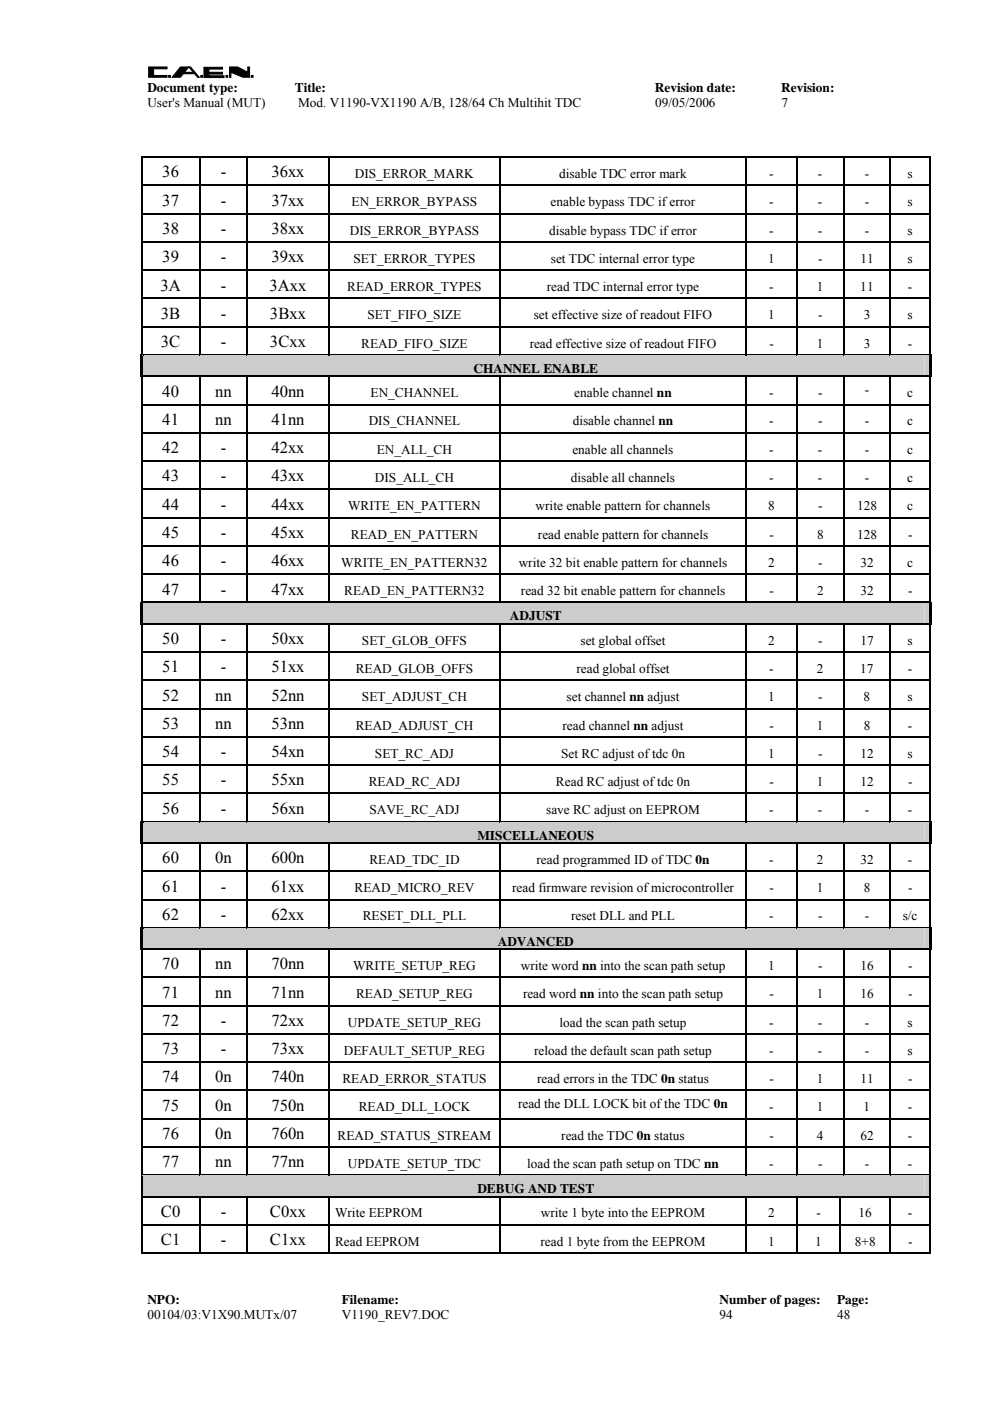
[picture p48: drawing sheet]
<svg xmlns="http://www.w3.org/2000/svg" width="210mm" height="297mm" viewBox="0 0 210 297" stroke-linecap="round" stroke-linejoin="round" font-family="sans-serif">
<defs><g id="words">
<g font-size="3.5">
<text x="34.4" y="37.6">36</text>
<text x="46.8" y="37.6">-</text>
<text x="57.5" y="37.6">36xx</text>
<text x="34.4" y="43.6">37</text>
<text x="46.8" y="43.6">-</text>
<text x="57.5" y="43.6">37xx</text>
<text x="34.4" y="49.6">38</text>
<text x="46.8" y="49.6">-</text>
<text x="57.5" y="49.6">38xx</text>
<text x="34.4" y="55.6">39</text>
<text x="46.8" y="55.6">-</text>
<text x="57.5" y="55.6">39xx</text>
<text x="34" y="61.6">3A</text>
<text x="46.8" y="61.6">-</text>
<text x="57.2" y="61.6">3Axx</text>
<text x="34.1" y="67.6">3B</text>
<text x="46.8" y="67.6">-</text>
<text x="57.2" y="67.6">3Bxx</text>
<text x="34.1" y="73.6">3C</text>
<text x="46.8" y="73.6">-</text>
<text x="57.2" y="73.6">3Cxx</text>
<text x="34.4" y="84.1">40</text>
<text x="45.6" y="84.1">nn</text>
<text x="57.5" y="84.1">40nn</text>
<text x="34.4" y="90.1">41</text>
<text x="45.6" y="90.1">nn</text>
<text x="57.5" y="90.1">41nn</text>
<text x="34.4" y="96.1">42</text>
<text x="46.8" y="96.1">-</text>
<text x="57.5" y="96.1">42xx</text>
<text x="34.4" y="102.1">43</text>
<text x="46.8" y="102.1">-</text>
<text x="57.5" y="102.1">43xx</text>
<text x="34.4" y="108.1">44</text>
<text x="46.8" y="108.1">-</text>
<text x="57.5" y="108.1">44xx</text>
<text x="34.4" y="114.1">45</text>
<text x="46.8" y="114.1">-</text>
<text x="57.5" y="114.1">45xx</text>
<text x="34.4" y="120.1">46</text>
<text x="46.8" y="120.1">-</text>
<text x="57.5" y="120.1">46xx</text>
<text x="34.4" y="126.1">47</text>
<text x="46.8" y="126.1">-</text>
<text x="57.5" y="126.1">47xx</text>
<text x="34.4" y="136.6">50</text>
<text x="46.8" y="136.6">-</text>
<text x="57.5" y="136.6">50xx</text>
<text x="34.4" y="142.6">51</text>
<text x="46.8" y="142.6">-</text>
<text x="57.5" y="142.6">51xx</text>
<text x="34.4" y="148.5">52</text>
<text x="45.6" y="148.5">nn</text>
<text x="57.5" y="148.5">52nn</text>
<text x="34.4" y="154.6">53</text>
<text x="45.6" y="154.6">nn</text>
<text x="57.5" y="154.6">53nn</text>
<text x="34.4" y="160.5">54</text>
<text x="46.8" y="160.5">-</text>
<text x="57.5" y="160.5">54xn</text>
<text x="34.4" y="166.5">55</text>
<text x="46.8" y="166.5">-</text>
<text x="57.5" y="166.5">55xn</text>
<text x="34.4" y="172.6">56</text>
<text x="46.8" y="172.6">-</text>
<text x="57.5" y="172.6">56xn</text>
<text x="34.4" y="183">60</text>
<text x="45.6" y="183">0n</text>
<text x="57.5" y="183">600n</text>
<text x="34.4" y="189">61</text>
<text x="46.8" y="189">-</text>
<text x="57.5" y="189">61xx</text>
<text x="34.4" y="195">62</text>
<text x="46.8" y="195">-</text>
<text x="57.5" y="195">62xx</text>
<text x="34.4" y="205.5">70</text>
<text x="45.6" y="205.5">nn</text>
<text x="57.5" y="205.5">70nn</text>
<text x="34.4" y="211.5">71</text>
<text x="45.6" y="211.5">nn</text>
<text x="57.5" y="211.5">71nn</text>
<text x="34.4" y="217.5">72</text>
<text x="46.8" y="217.5">-</text>
<text x="57.5" y="217.5">72xx</text>
<text x="34.4" y="223.5">73</text>
<text x="46.8" y="223.5">-</text>
<text x="57.5" y="223.5">73xx</text>
<text x="34.4" y="229.5">74</text>
<text x="45.6" y="229.5">0n</text>
<text x="57.5" y="229.5">740n</text>
<text x="34.4" y="235.5">75</text>
<text x="45.6" y="235.5">0n</text>
<text x="57.5" y="235.5">750n</text>
<text x="34.4" y="241.5">76</text>
<text x="45.6" y="241.5">0n</text>
<text x="57.5" y="241.5">760n</text>
<text x="34.4" y="247.5">77</text>
<text x="45.6" y="247.5">nn</text>
<text x="57.5" y="247.5">77nn</text>
<text x="34.1" y="258">C0</text>
<text x="34.1" y="264">C1</text>
<text x="46.8" y="258">-</text>
<text x="46.8" y="264">-</text>
<text x="57.2" y="258">C0xx</text>
<text x="57.2" y="264">C1xx</text>
</g>
<g font-size="2.8">
<text x="31.2" y="19.6">Document type:</text>
<text x="31.2" y="22.7">User's Manual (MUT)</text>
<text x="62.5" y="19.6">Title:</text>
<text x="63.2" y="22.7">Mod. V1190-VX1190 A/B, 128/64 Ch Multihit TDC</text>
<text x="138.9" y="19.6">Revision date:</text>
<text x="138.9" y="22.7">09/05/2006</text>
<text x="165.6" y="19.6">Revision:</text>
<text x="165.7" y="22.7">7</text>
<text x="75.2" y="37.7">DIS_ERROR_MARK</text>
<text x="118.6" y="37.7">disable TDC error mark</text>
<text x="163.1" y="37.7">-</text>
<text x="173.4" y="37.7">-</text>
<text x="183.4" y="37.7">-</text>
<text x="192.4" y="37.7">s</text>
<text x="74.5" y="43.7">EN_ERROR_BYPASS</text>
<text x="116.7" y="43.7">enable bypass TDC if error</text>
<text x="163.1" y="43.7">-</text>
<text x="173.4" y="43.7">-</text>
<text x="183.4" y="43.7">-</text>
<text x="192.4" y="43.7">s</text>
<text x="74.2" y="49.7">DIS_ERROR_BYPASS</text>
<text x="116.4" y="49.7">disable bypass TDC if error</text>
<text x="163.1" y="49.7">-</text>
<text x="173.4" y="49.7">-</text>
<text x="183.4" y="49.7">-</text>
<text x="192.4" y="49.7">s</text>
<text x="75" y="55.7">SET_ERROR_TYPES</text>
<text x="116.8" y="55.7">set TDC internal error type</text>
<text x="162.9" y="55.7">1</text>
<text x="173.4" y="55.7">-</text>
<text x="182.4" y="55.7">11</text>
<text x="192.4" y="55.7">s</text>
<text x="73.6" y="61.7">READ_ERROR_TYPES</text>
<text x="115.9" y="61.7">read TDC internal error type</text>
<text x="163.1" y="61.7">-</text>
<text x="173.2" y="61.7">1</text>
<text x="182.4" y="61.7">11</text>
<text x="192.5" y="61.7">-</text>
<text x="77.9" y="67.7">SET_FIFO_SIZE</text>
<text x="113.2" y="67.7">set effective size of readout FIFO</text>
<text x="162.9" y="67.7">1</text>
<text x="173.4" y="67.7">-</text>
<text x="183.1" y="67.7">3</text>
<text x="192.4" y="67.7">s</text>
<text x="76.6" y="73.7">READ_FIFO_SIZE</text>
<text x="112.3" y="73.7">read effective size of readout FIFO</text>
<text x="163.1" y="73.7">-</text>
<text x="173.2" y="73.7">1</text>
<text x="183.1" y="73.7">3</text>
<text x="192.5" y="73.7">-</text>
<text x="100.4" y="79">CHANNEL ENABLE</text>
<text x="183.4" y="83.5">-</text>
<text x="78.6" y="84.2">EN_CHANNEL</text>
<text x="121.8" y="84.2">enable channel nn</text>
<text x="163.1" y="84.2">-</text>
<text x="173.4" y="84.2">-</text>
<text x="192.4" y="84.2">c</text>
<text x="78.2" y="90.2">DIS_CHANNEL</text>
<text x="121.4" y="90.2">disable channel nn</text>
<text x="163.1" y="90.2">-</text>
<text x="173.4" y="90.2">-</text>
<text x="183.4" y="90.2">-</text>
<text x="192.4" y="90.2">c</text>
<text x="79.9" y="96.2">EN_ALL_CH</text>
<text x="121.4" y="96.2">enable all channels</text>
<text x="163.1" y="96.2">-</text>
<text x="173.4" y="96.2">-</text>
<text x="183.3" y="96.2">-</text>
<text x="192.3" y="96.2">c</text>
<text x="79.5" y="102.2">DIS_ALL_CH</text>
<text x="121" y="102.2">disable all channels</text>
<text x="163.1" y="102.2">-</text>
<text x="173.4" y="102.2">-</text>
<text x="183.3" y="102.2">-</text>
<text x="192.3" y="102.2">c</text>
<text x="73.8" y="108.2">WRITE_EN_PATTERN</text>
<text x="113.6" y="108.2">write enable pattern for channels</text>
<text x="162.9" y="108.2">8</text>
<text x="173.4" y="108.2">-</text>
<text x="181.7" y="108.2">128</text>
<text x="192.4" y="108.2">c</text>
<text x="74.4" y="114.2">READ_EN_PATTERN</text>
<text x="114.1" y="114.2">read enable pattern for channels</text>
<text x="163.2" y="114.2">-</text>
<text x="173.2" y="114.2">8</text>
<text x="181.7" y="114.2">128</text>
<text x="192.5" y="114.2">-</text>
<text x="72.4" y="120.2">WRITE_EN_PATTERN32</text>
<text x="110" y="120.2">write 32 bit enable pattern for channels</text>
<text x="162.9" y="120.2">2</text>
<text x="173.5" y="120.2">-</text>
<text x="182.4" y="120.2">32</text>
<text x="192.4" y="120.2">c</text>
<text x="73" y="126.2">READ_EN_PATTERN32</text>
<text x="108.1" y="131.5">ADJUST</text>
<text x="110.5" y="126.2">read 32 bit enable pattern for channels</text>
<text x="163.2" y="126.2">-</text>
<text x="173.2" y="126.2">2</text>
<text x="182.5" y="126.2">32</text>
<text x="192.6" y="126.2">-</text>
<text x="76.8" y="136.7">SET_GLOB_OFFS</text>
<text x="123.1" y="136.7">set global offset</text>
<text x="162.9" y="136.7">2</text>
<text x="173.4" y="136.7">-</text>
<text x="182.4" y="136.7">17</text>
<text x="192.4" y="136.7">s</text>
<text x="75.4" y="142.7">READ_GLOB_OFFS</text>
<text x="122.2" y="142.7">read global offset</text>
<text x="163.1" y="142.7">-</text>
<text x="173.2" y="142.7">2</text>
<text x="182.4" y="142.7">17</text>
<text x="192.5" y="142.7">-</text>
<text x="76.8" y="148.7">SET_ADJUST_CH</text>
<text x="120.1" y="148.7">set channel nn adjust</text>
<text x="162.9" y="148.7">1</text>
<text x="173.4" y="148.7">-</text>
<text x="183.1" y="148.7">8</text>
<text x="192.4" y="148.7">s</text>
<text x="75.4" y="154.7">READ_ADJUST_CH</text>
<text x="119.3" y="154.7">read channel nn adjust</text>
<text x="163.1" y="154.7">-</text>
<text x="173.2" y="154.7">1</text>
<text x="183.1" y="154.7">8</text>
<text x="192.5" y="154.7">-</text>
<text x="79.5" y="160.7">SET_RC_ADJ</text>
<text x="119" y="160.7">Set RC adjust of tdc 0n</text>
<text x="162.9" y="160.7">1</text>
<text x="173.5" y="160.7">-</text>
<text x="182.4" y="160.7">12</text>
<text x="192.4" y="160.7">s</text>
<text x="78.2" y="166.7">READ_RC_ADJ</text>
<text x="117.9" y="166.7">Read RC adjust of tdc 0n</text>
<text x="163.1" y="166.7">-</text>
<text x="173.2" y="166.7">1</text>
<text x="182.4" y="166.7">12</text>
<text x="192.5" y="166.7">-</text>
<text x="78.3" y="172.7">SAVE_RC_ADJ</text>
<text x="115.8" y="172.7">save RC adjust on EEPROM</text>
<text x="163.1" y="172.7">-</text>
<text x="173.4" y="172.7">-</text>
<text x="183.4" y="172.7">-</text>
<text x="192.5" y="172.7">-</text>
<text x="101.2" y="178">MISCELLANEOUS</text>
<text x="78.3" y="183.2">READ_TDC_ID</text>
<text x="113.7" y="183.2">read programmed ID of TDC 0n</text>
<text x="163.1" y="183.2">-</text>
<text x="173.2" y="183.2">2</text>
<text x="182.4" y="183.2">32</text>
<text x="192.5" y="183.2">-</text>
<text x="75.2" y="189.2">READ_MICRO_REV</text>
<text x="108.6" y="189.2">read firmware revision of microcontroller</text>
<text x="163.1" y="189.2">-</text>
<text x="173.2" y="189.2">1</text>
<text x="183.1" y="189.2">8</text>
<text x="192.5" y="189.2">-</text>
<text x="76.9" y="195.2">RESET_DLL_PLL</text>
<text x="121.1" y="195.2">reset DLL and PLL</text>
<text x="163.1" y="195.2">-</text>
<text x="173.4" y="195.2">-</text>
<text x="183.4" y="195.2">-</text>
<text x="191.4" y="195.2">s/c</text>
<text x="105.5" y="200.5">ADVANCED</text>
<text x="74.9" y="205.7">WRITE_SETUP_REG</text>
<text x="110.4" y="205.7">write word nn into the scan path setup</text>
<text x="162.9" y="205.7">1</text>
<text x="173.5" y="205.7">-</text>
<text x="182.4" y="205.7">16</text>
<text x="192.5" y="205.7">-</text>
<text x="75.5" y="211.6">READ_SETUP_REG</text>
<text x="110.9" y="211.6">read word nn into the scan path setup</text>
<text x="163.1" y="211.6">-</text>
<text x="173.2" y="211.6">1</text>
<text x="182.4" y="211.6">16</text>
<text x="192.5" y="211.6">-</text>
<text x="73.8" y="217.7">UPDATE_SETUP_REG</text>
<text x="118.6" y="217.7">load the scan path setup</text>
<text x="163.1" y="217.7">-</text>
<text x="173.4" y="217.7">-</text>
<text x="183.4" y="217.7">-</text>
<text x="192.4" y="217.7">s</text>
<text x="72.9" y="223.6">DEFAULT_SETUP_REG</text>
<text x="113.2" y="223.6">reload the default scan path setup</text>
<text x="163.1" y="223.6">-</text>
<text x="173.4" y="223.6">-</text>
<text x="183.3" y="223.6">-</text>
<text x="192.4" y="223.6">s</text>
<text x="72.6" y="229.6">READ_ERROR_STATUS</text>
<text x="113.9" y="229.6">read errors in the TDC 0n status</text>
<text x="163.1" y="229.6">-</text>
<text x="173.2" y="229.6">1</text>
<text x="182.4" y="229.6">11</text>
<text x="192.5" y="229.6">-</text>
<text x="76.1" y="235.6">READ_DLL_LOCK</text>
<text x="109.8" y="234.9">read the DLL LOCK bit of the TDC 0n</text>
<text x="163.1" y="235.6">-</text>
<text x="173.2" y="235.6">1</text>
<text x="183.1" y="235.6">1</text>
<text x="192.5" y="235.6">-</text>
<text x="71.6" y="241.6">READ_STATUS_STREAM</text>
<text x="119" y="241.6">read the TDC 0n status</text>
<text x="163.1" y="241.6">-</text>
<text x="173.2" y="241.6">4</text>
<text x="182.4" y="241.6">62</text>
<text x="192.5" y="241.6">-</text>
<text x="73.8" y="247.6">UPDATE_SETUP_TDC</text>
<text x="111.7" y="247.6">load the scan path setup on TDC nn</text>
<text x="163.1" y="247.6">-</text>
<text x="173.4" y="247.6">-</text>
<text x="183.4" y="247.6">-</text>
<text x="192.5" y="247.6">-</text>
<text x="101.2" y="253">DEBUG AND TEST</text>
<text x="71" y="258.1">Write EEPROM</text>
<text x="114.7" y="258.1">write 1 byte into the EEPROM</text>
<text x="162.9" y="258.1">2</text>
<text x="173.1" y="258.1">-</text>
<text x="182" y="258.1">16</text>
<text x="192.5" y="258.1">-</text>
<text x="71" y="264.1">Read EEPROM</text>
<text x="114.6" y="264.1">read 1 byte from the EEPROM</text>
<text x="162.9" y="264.1">1</text>
<text x="172.9" y="264.1">1</text>
<text x="181.3" y="264.1">8+8</text>
<text x="192.5" y="264.1">-</text>
<text x="31.2" y="276.5">NPO:</text>
<text x="31.2" y="279.7">00104/03:V1X90.MUTx/07</text>
<text x="72.5" y="276.5">Filename:</text>
<text x="72.5" y="279.7">V1190_REV7.DOC</text>
<text x="152.5" y="279.7">94</text>
<text x="152.5" y="276.5">Number of pages:</text>
<text x="177.5" y="276.5">Page:</text>
<text x="177.5" y="279.7">48</text>
</g>
</g></defs>
<g fill="#000" stroke="#000" stroke-width=".21">
<path d="M31.5 14.2h3.9v.4h-2.8v1.4h2.8v.4h-3.9z" fill-rule="evenodd"/>
<path d="M35.8 16h.4v.4h-.4z" fill-rule="evenodd"/>
<path d="M38.2 14.2h2.2l1.8 2.2h-.3l-1.9-2.2-1.8 2.2h-1.7z" fill-rule="evenodd"/>
<path d="M38.3 15.3h2.8v.3h-2.8z" fill-rule="evenodd"/>
<path d="M42.6 16h.3v.4h-.3z" fill-rule="evenodd"/>
<path d="M43.2 14.3h4v.3h-2.9v.7h2.9v.4h-2.9v.4h3.2v.3h-4.3z" fill-rule="evenodd"/>
<path d="M47.9 16h.4v.4h-.4z" fill-rule="evenodd"/>
<path d="M48.7 14.2h1.7l2.1 1.1v-1.1h.4v2.2h-1.4l-2.5-1.1v1.1h-.3z" fill-rule="evenodd"/>
<path d="M53.3 16h.4v.4h-.4z" fill-rule="evenodd"/>
</g>
<g fill="#000">
<path d="M29.9 33.2h.2v.2h-.2zM29.9 39.2h.2v.2h-.2zM42.2 33.2h.3v.2h-.3zM42.2 39.2h.3v.2h-.3zM52.3 33.2h.2v.2h-.2zM52.3 39.2h.2v.2h-.2zM69.7 33.2h.2v.2h-.2zM69.7 39.2h.2v.2h-.2zM105.8 33.2h.3v.2h-.3zM105.8 39.2h.3v.2h-.3zM158.1 33.2h.3v.2h-.3zM158.1 39.2h.3v.2h-.3z"/>
<path d="M168.8 33.2h.3v.2h-.3zM168.8 39.2h.3v.2h-.3zM178.8 33.2h.2v.2h-.2zM178.8 39.2h.2v.2h-.2zM188.6 33.2h.3v.2h-.3zM188.6 39.2h.3v.2h-.3zM197.1 33.2h.3v.2h-.3zM197.1 39.2h.3v.2h-.3zM29.9 45.1h.2v.3h-.2zM29.9 51.2h.2v.2h-.2zM29.9 57.2h.2v.2h-.2zM42.2 45.1h.3v.3h-.3z"/>
<path d="M42.2 51.2h.3v.2h-.3zM42.2 57.2h.3v.2h-.3zM52.3 45.1h.2v.3h-.2zM52.3 51.2h.2v.2h-.2zM52.3 57.2h.2v.2h-.2zM69.7 45.1h.2v.3h-.2zM69.7 51.2h.2v.2h-.2zM69.7 57.2h.2v.2h-.2zM105.8 45.1h.3v.3h-.3zM105.8 51.2h.3v.2h-.3zM105.8 57.2h.3v.2h-.3zM158.1 45.1h.3v.3h-.3z"/>
<path d="M158.1 51.2h.3v.2h-.3zM158.1 57.2h.3v.2h-.3zM168.8 45.1h.3v.3h-.3zM168.8 51.2h.3v.2h-.3zM168.8 57.2h.3v.2h-.3zM178.8 45.1h.2v.3h-.2zM178.8 51.2h.2v.2h-.2zM178.8 57.2h.2v.2h-.2zM188.6 45.1h.3v.3h-.3zM188.6 51.2h.3v.2h-.3zM188.6 57.2h.3v.2h-.3zM197.1 45.1h.3v.3h-.3z"/>
<path d="M197.1 51.2h.3v.2h-.3zM197.1 57.2h.3v.2h-.3zM29.9 63.1h.2v.3h-.2zM29.9 69.2h.2v.2h-.2zM42.2 63.1h.3v.3h-.3zM42.2 69.2h.3v.2h-.3zM52.3 63.1h.2v.3h-.2zM52.3 69.2h.2v.2h-.2zM69.7 63.1h.2v.3h-.2zM69.7 69.2h.2v.2h-.2zM105.8 63.1h.3v.3h-.3zM105.8 69.2h.3v.2h-.3z"/>
<path d="M158.1 63.1h.3v.3h-.3zM158.1 69.2h.3v.2h-.3zM168.8 63.1h.3v.3h-.3zM168.8 69.2h.3v.2h-.3zM178.8 63.1h.2v.3h-.2zM178.8 69.2h.2v.2h-.2zM188.6 63.1h.3v.3h-.3zM188.6 69.2h.3v.2h-.3zM197.1 63.1h.3v.3h-.3zM197.1 69.2h.3v.2h-.3z"/>
</g>
<g fill="none" stroke="#000" stroke-width=".25">
<path d="M29.9 33.3h12.3M30 33.4v5.8M30 39.4v5.7M30.1 39.3h12.1M42.4 33.4v5.8M42.4 39.4v5.7M42.5 33.3h9.8M42.5 39.3h9.8M52.4 33.4v5.8M52.4 39.4v5.7M52.5 33.3h17.2M52.5 39.3h17.2"/>
<path d="M69.8 33.4v5.8M69.8 39.4v5.7M69.9 33.3h35.9M69.9 39.3h35.9M106 33.4v5.8M106 39.4v5.7M106.1 33.3h52M106.1 39.3h52M158.2 33.4v5.8M158.2 39.4v5.7M158.4 33.3h10.4M158.4 39.3h10.4"/>
<path d="M168.9 33.4v5.8M168.9 39.4v5.7M169.1 33.3h9.7M169.1 39.3h9.7M178.9 33.4v5.8M178.9 39.4v5.7M179 33.3h9.6M179 39.3h9.6M188.8 33.4v5.8M188.8 39.4v5.7M188.9 33.3h8.2M188.9 39.3h8.2"/>
<path d="M197.2 33.4v5.8M197.2 39.4v5.7M30 45.4v5.8M30 51.4v5.7M30 57.4v5.7M30.1 45.3h12.1M30.1 51.3h12.1M30.1 57.3h12.1M42.4 45.4v5.8M42.4 51.4v5.7M42.4 57.4v5.7M42.5 45.3h9.8"/>
<path d="M42.5 51.3h9.8M42.5 57.3h9.8M52.4 45.4v5.8M52.4 51.4v5.7M52.4 57.4v5.7M52.5 45.3h17.2M52.5 51.3h17.2M52.5 57.3h17.2M69.8 45.4v5.8M69.8 51.4v5.7M69.8 57.4v5.7M69.9 45.3h35.9"/>
<path d="M69.9 51.3h35.9M69.9 57.3h35.9M106 45.4v5.8M106 51.4v5.7M106 57.4v5.7M106.1 45.3h52M106.1 51.3h52M106.1 57.3h52M158.2 45.4v5.8M158.2 51.4v5.7M158.2 57.4v5.7M158.4 45.3h10.4"/>
<path d="M158.4 51.3h10.4M158.4 57.3h10.4M168.9 45.4v5.8M168.9 51.4v5.7M168.9 57.4v5.7M169.1 45.3h9.7M169.1 51.3h9.7M169.1 57.3h9.7M178.9 45.4v5.8M178.9 51.4v5.7M178.9 57.4v5.7M179 45.3h9.6"/>
<path d="M179 51.3h9.6M179 57.3h9.6M188.8 45.4v5.8M188.8 51.4v5.7M188.8 57.4v5.7M188.9 45.3h8.2M188.9 51.3h8.2M188.9 57.3h8.2M197.2 45.4v5.8M197.2 51.4v5.7M197.2 57.4v5.7M30 63.4v5.8"/>
<path d="M30 69.4v5.7M30.1 63.3h12.1M30.1 69.3h12.1M42.4 63.4v5.8M42.4 69.4v5.7M42.5 63.3h9.8M42.5 69.3h9.8M52.4 63.4v5.8M52.4 69.4v5.7M52.5 63.3h17.2M52.5 69.3h17.2M69.8 63.4v5.8"/>
<path d="M69.8 69.4v5.7M69.9 63.3h35.9M69.9 69.3h35.9M106 63.4v5.8M106 69.4v5.7M106.1 63.3h52M106.1 69.3h52M158.2 63.4v5.8M158.2 69.4v5.7M158.4 63.3h10.4M158.4 69.3h10.4M168.9 63.4v5.8"/>
<path d="M168.9 69.4v5.7M169.1 63.3h9.7M169.1 69.3h9.7M178.9 63.4v5.8M178.9 69.4v5.7M179 63.3h9.6M179 69.3h9.6M188.8 63.4v5.8M188.8 69.4v5.7M188.9 63.3h8.2M188.9 69.3h8.2M197.2 63.4v5.8"/>
<path d="M197.2 69.4v5.7"/>
</g>
<g fill="#ccc">
<path d="M31.2 75.4h164.8v4.3h-164.8z"/>
<path d="M30.3 75.4h166.7v4.2h-166.7z"/>
</g>
<path d="M29.7 75.1h.6v.3h-.6z" fill="#000"/>
<path d="M30.3 75.4h.2z" fill="#ccc"/>
<g fill="none" stroke="#000" stroke-width=".25">
<path d="M29.7 79.8h12.5M30 79.9v5.7M30.3 75.3h166.7M42.4 79.9v5.7M42.5 79.8h9.8M52.4 79.9v5.7M52.5 79.8h17.2M69.8 79.9v5.7M69.9 79.8h35.9M106 79.9v5.7M106.1 79.8h52M158.2 79.9v5.7"/>
<path d="M158.4 79.8h10.4M168.9 79.9v5.7M169.1 79.8h9.7M178.9 79.9v5.7M179 79.8h9.6M188.8 79.9v5.7M188.9 79.8h8.1M197.2 79.9v5.7M30 85.9v5.7M30 91.9v5.7M30 97.9v5.7M30.1 85.8h12.1"/>
<path d="M30.1 91.8h12.1M30.1 97.7h12.1M42.4 85.9v5.7M42.4 91.9v5.7M42.4 97.9v5.7M42.5 85.8h9.8M42.5 91.8h9.8M42.5 97.7h9.8M52.4 85.9v5.7M52.4 91.9v5.7M52.4 97.9v5.7M52.5 85.8h17.2"/>
<path d="M52.5 91.8h17.2M52.5 97.7h17.2M69.8 85.9v5.7M69.8 91.9v5.7M69.8 97.9v5.7M69.9 85.8h35.9M69.9 91.8h35.9M69.9 97.7h35.9M106 85.9v5.7M106 91.9v5.7M106 97.9v5.7M106.1 85.8h52"/>
<path d="M106.1 91.8h52M106.1 97.7h52M158.2 85.9v5.7M158.2 91.9v5.7M158.2 97.9v5.7M158.4 85.8h10.4M158.4 91.8h10.4M158.4 97.7h10.4M168.9 85.9v5.7M168.9 91.9v5.7M168.9 97.9v5.7M169.1 85.8h9.7"/>
<path d="M169.1 91.8h9.7M169.1 97.7h9.7M178.9 85.9v5.7M178.9 91.9v5.7M178.9 97.9v5.7M179 85.8h9.6M179 91.8h9.6M179 97.7h9.6M188.8 85.9v5.7M188.8 91.9v5.7M188.8 97.9v5.7M188.9 85.8h8.2"/>
<path d="M188.9 91.8h8.2M188.9 97.7h8.2M197.2 85.9v5.7M197.2 91.9v5.7M197.2 97.9v5.7M30 103.9v5.7M30 109.9v5.7M30 115.9v5.7M30.1 103.8h12.1M30.1 109.7h12.1M30.1 115.7h12.1M42.4 103.9v5.7"/>
<path d="M42.4 109.9v5.7M42.4 115.9v5.7M42.5 103.8h9.8M42.5 109.7h9.8M42.5 115.7h9.8M52.4 103.9v5.7M52.4 109.9v5.7M52.4 115.9v5.7M52.5 103.8h17.2M52.5 109.7h17.2M52.5 115.7h17.2M69.8 103.9v5.7"/>
<path d="M69.8 109.9v5.7M69.8 115.9v5.7M69.9 103.8h35.9M69.9 109.7h35.9M69.9 115.7h35.9M106 103.9v5.7M106 109.9v5.7M106 115.9v5.7M106.1 103.8h52M106.1 109.7h52M106.1 115.7h52M158.2 103.9v5.7"/>
<path d="M158.2 109.9v5.7M158.2 115.9v5.7M158.4 103.8h10.4M158.4 109.7h10.4M158.4 115.7h10.4M168.9 103.9v5.7M168.9 109.9v5.7M168.9 115.9v5.7M169.1 103.8h9.7M169.1 109.7h9.7M169.1 115.7h9.7M178.9 103.9v5.7"/>
<path d="M178.9 109.9v5.7M178.9 115.9v5.7M179 103.8h9.6M179 109.7h9.6M179 115.7h9.6M188.8 103.9v5.7M188.8 109.9v5.7M188.8 115.9v5.7M188.9 103.8h8.2M188.9 109.7h8.2M188.9 115.7h8.2M197.2 103.9v5.7"/>
<path d="M197.2 109.9v5.7M197.2 115.9v5.7M30 121.9v5.7M30.1 121.8h12.1M42.4 121.9v5.7M42.5 121.8h9.8M52.4 121.9v5.7M52.5 121.8h17.2M69.8 121.9v5.7M69.9 121.8h35.9M106 121.9v5.7M106.1 121.8h52"/>
<path d="M158.2 121.9v5.7M158.4 121.8h10.4M168.9 121.9v5.7M169.1 121.8h9.7M178.9 121.9v5.7M179 121.8h9.6M188.8 121.9v5.7M188.9 121.8h8.2M197.2 121.9v5.7"/>
</g>
<path d="M30.5 75.4h166.5" fill="none" stroke="#ccc" stroke-width=".21"/>
<g fill="#000">
<path d="M29.7 75.4h.6v4.2h-.6zM29.9 79.9h.2zM42.2 79.6h.3v.3h-.3zM52.3 79.6h.2v.3h-.2zM69.7 79.6h.2v.3h-.2zM105.8 79.6h.3v.3h-.3zM158.1 79.6h.3v.3h-.3zM168.8 79.6h.3v.3h-.3zM178.8 79.6h.2v.3h-.2zM188.6 79.6h.3v.3h-.3zM197 75.1h.5v.3h-.5zM197 75.4h.5v4.2h-.5z"/>
<path d="M197 79.6h.5v.3h-.5zM197.1 79.9h.3zM29.9 85.6h.2v.3h-.2zM29.9 91.6h.2v.3h-.2zM29.9 97.6h.2v.3h-.2zM42.2 85.6h.3v.3h-.3zM42.2 91.6h.3v.3h-.3zM42.2 97.6h.3v.3h-.3zM52.3 85.6h.2v.3h-.2zM52.3 91.6h.2v.3h-.2zM52.3 97.6h.2v.3h-.2zM69.7 85.6h.2v.3h-.2z"/>
<path d="M69.7 91.6h.2v.3h-.2zM69.7 97.6h.2v.3h-.2zM105.8 85.6h.3v.3h-.3zM105.8 91.6h.3v.3h-.3zM105.8 97.6h.3v.3h-.3zM158.1 85.6h.3v.3h-.3zM158.1 91.6h.3v.3h-.3zM158.1 97.6h.3v.3h-.3zM168.8 85.6h.3v.3h-.3zM168.8 91.6h.3v.3h-.3zM168.8 97.6h.3v.3h-.3zM178.8 85.6h.2v.3h-.2z"/>
<path d="M178.8 91.6h.2v.3h-.2zM178.8 97.6h.2v.3h-.2zM188.6 85.6h.3v.3h-.3zM188.6 91.6h.3v.3h-.3zM188.6 97.6h.3v.3h-.3zM197.1 85.6h.3v.3h-.3zM197.1 91.6h.3v.3h-.3zM197.1 97.6h.3v.3h-.3zM29.9 103.6h.2v.3h-.2zM29.9 109.6h.2v.3h-.2zM29.9 115.6h.2v.3h-.2zM42.2 103.6h.3v.3h-.3z"/>
<path d="M42.2 109.6h.3v.3h-.3zM42.2 115.6h.3v.3h-.3zM52.3 103.6h.2v.3h-.2zM52.3 109.6h.2v.3h-.2zM52.3 115.6h.2v.3h-.2zM69.7 103.6h.2v.3h-.2zM69.7 109.6h.2v.3h-.2zM69.7 115.6h.2v.3h-.2zM105.8 103.6h.3v.3h-.3zM105.8 109.6h.3v.3h-.3zM105.8 115.6h.3v.3h-.3zM158.1 103.6h.3v.3h-.3z"/>
<path d="M158.1 109.6h.3v.3h-.3zM158.1 115.6h.3v.3h-.3zM168.8 103.6h.3v.3h-.3zM168.8 109.6h.3v.3h-.3zM168.8 115.6h.3v.3h-.3zM178.8 103.6h.2v.3h-.2zM178.8 109.6h.2v.3h-.2zM178.8 115.6h.2v.3h-.2zM188.6 103.6h.3v.3h-.3zM188.6 109.6h.3v.3h-.3zM188.6 115.6h.3v.3h-.3zM197.1 103.6h.3v.3h-.3z"/>
<path d="M197.1 109.6h.3v.3h-.3zM197.1 115.6h.3v.3h-.3zM29.9 121.6h.2v.3h-.2zM42.2 121.6h.3v.3h-.3zM52.3 121.6h.2v.3h-.2zM69.7 121.6h.2v.3h-.2zM105.8 121.6h.3v.3h-.3zM158.1 121.6h.3v.3h-.3zM168.8 121.6h.3v.3h-.3zM178.8 121.6h.2v.3h-.2zM188.6 121.6h.3v.3h-.3zM197.1 121.6h.3v.3h-.3z"/>
</g>
<g fill="#ccc">
<path d="M31.2 127.9h164.8v4.2h-164.8z"/>
<path d="M30.3 127.9h166.7v4.2h-166.7z"/>
</g>
<path d="M29.7 127.6h.6v.3h-.6z" fill="#000"/>
<path d="M30.3 127.9h.2z" fill="#ccc"/>
<g fill="none" stroke="#000" stroke-width=".25">
<path d="M29.7 132.2h12.5M30 132.4v5.7M30 138.4v5.7M30.1 138.2h12.1M30.3 127.7h166.7M42.4 132.4v5.7M42.4 138.4v5.7M42.5 132.2h9.8M42.5 138.2h9.8M52.4 132.4v5.7M52.4 138.4v5.7M52.5 132.2h17.2"/>
<path d="M52.5 138.2h17.2M69.8 132.4v5.7M69.8 138.4v5.7M69.9 132.2h35.9M69.9 138.2h35.9M106 132.4v5.7M106 138.4v5.7M106.1 132.2h52M106.1 138.2h52M158.2 132.4v5.7M158.2 138.4v5.7M158.4 132.2h10.4"/>
<path d="M158.4 138.2h10.4M168.9 132.4v5.7M168.9 138.4v5.7M169.1 132.2h9.7M169.1 138.2h9.7M178.9 132.4v5.7M178.9 138.4v5.7M179 132.2h9.6M179 138.2h9.6M188.8 132.4v5.7M188.8 138.4v5.7M188.9 132.2h8.1"/>
<path d="M188.9 138.2h8.2M197.2 132.4v5.7M197.2 138.4v5.7M30 144.4v5.7M30 150.4v5.7M30 156.4v5.7M30.1 144.2h12.1M30.1 150.2h12.1M30.1 156.2h12.1M42.4 144.4v5.7M42.4 150.4v5.7M42.4 156.4v5.7"/>
<path d="M42.5 144.2h9.8M42.5 150.2h9.8M42.5 156.2h9.8M52.4 144.4v5.7M52.4 150.4v5.7M52.4 156.4v5.7M52.5 144.2h17.2M52.5 150.2h17.2M52.5 156.2h17.2M69.8 144.4v5.7M69.8 150.4v5.7M69.8 156.4v5.7"/>
<path d="M69.9 144.2h35.9M69.9 150.2h35.9M69.9 156.2h35.9M106 144.4v5.7M106 150.4v5.7M106 156.4v5.7M106.1 144.2h52M106.1 150.2h52M106.1 156.2h52M158.2 144.4v5.7M158.2 150.4v5.7M158.2 156.4v5.7"/>
<path d="M158.4 144.2h10.4M158.4 150.2h10.4M158.4 156.2h10.4M168.9 144.4v5.7M168.9 150.4v5.7M168.9 156.4v5.7M169.1 144.2h9.7M169.1 150.2h9.7M169.1 156.2h9.7M178.9 144.4v5.7M178.9 150.4v5.7M178.9 156.4v5.7"/>
<path d="M179 144.2h9.6M179 150.2h9.6M179 156.2h9.6M188.8 144.4v5.7M188.8 150.4v5.7M188.8 156.4v5.7M188.9 144.2h8.2M188.9 150.2h8.2M188.9 156.2h8.2M197.2 144.4v5.7M197.2 150.4v5.7M197.2 156.4v5.7"/>
<path d="M30 162.4v5.7M30 168.4v5.7M30.1 162.2h12.1M30.1 168.2h12.1M42.4 162.4v5.7M42.4 168.4v5.7M42.5 162.2h9.8M42.5 168.2h9.8M52.4 162.4v5.7M52.4 168.4v5.7M52.5 162.2h17.2M52.5 168.2h17.2"/>
<path d="M69.8 162.4v5.7M69.8 168.4v5.7M69.9 162.2h35.9M69.9 168.2h35.9M106 162.4v5.7M106 168.4v5.7M106.1 162.2h52M106.1 168.2h52M158.2 162.4v5.7M158.2 168.4v5.7M158.4 162.2h10.4M158.4 168.2h10.4"/>
<path d="M168.9 162.4v5.7M168.9 168.4v5.7M169.1 162.2h9.7M169.1 168.2h9.7M178.9 162.4v5.7M178.9 168.4v5.7M179 162.2h9.6M179 168.2h9.6M188.8 162.4v5.7M188.8 168.4v5.7M188.9 162.2h8.2M188.9 168.2h8.2"/>
<path d="M197.2 162.4v5.7M197.2 168.4v5.7"/>
</g>
<path d="M30.5 127.9h166.5" fill="none" stroke="#ccc" stroke-width=".21"/>
<g fill="#000">
<path d="M29.7 127.9h.6v4.2h-.6zM29.9 132.4h.2zM29.9 138.1h.2v.3h-.2zM42.2 132.1h.3v.3h-.3zM42.2 138.1h.3v.3h-.3zM52.3 132.1h.2v.3h-.2zM52.3 138.1h.2v.3h-.2zM69.7 132.1h.2v.3h-.2zM69.7 138.1h.2v.3h-.2zM105.8 132.1h.3v.3h-.3zM105.8 138.1h.3v.3h-.3zM158.1 132.1h.3v.3h-.3z"/>
<path d="M158.1 138.1h.3v.3h-.3zM168.8 132.1h.3v.3h-.3zM168.8 138.1h.3v.3h-.3zM178.8 132.1h.2v.3h-.2zM178.8 138.1h.2v.3h-.2zM188.6 132.1h.3v.3h-.3zM188.6 138.1h.3v.3h-.3zM197 127.6h.5v.3h-.5zM197 127.9h.5v4.2h-.5zM197 132.1h.5v.3h-.5zM197.1 132.4h.3zM197.1 138.1h.3v.3h-.3z"/>
<path d="M29.9 144.1h.2v.3h-.2zM29.9 150.1h.2v.3h-.2zM29.9 156.1h.2v.3h-.2zM42.2 144.1h.3v.3h-.3zM42.2 150.1h.3v.3h-.3zM42.2 156.1h.3v.3h-.3zM52.3 144.1h.2v.3h-.2zM52.3 150.1h.2v.3h-.2zM52.3 156.1h.2v.3h-.2zM69.7 144.1h.2v.3h-.2zM69.7 150.1h.2v.3h-.2zM69.7 156.1h.2v.3h-.2z"/>
<path d="M105.8 144.1h.3v.3h-.3zM105.8 150.1h.3v.3h-.3zM105.8 156.1h.3v.3h-.3zM158.1 144.1h.3v.3h-.3zM158.1 150.1h.3v.3h-.3zM158.1 156.1h.3v.3h-.3zM168.8 144.1h.3v.3h-.3zM168.8 150.1h.3v.3h-.3zM168.8 156.1h.3v.3h-.3zM178.8 144.1h.2v.3h-.2zM178.8 150.1h.2v.3h-.2zM178.8 156.1h.2v.3h-.2z"/>
<path d="M188.6 144.1h.3v.3h-.3zM188.6 150.1h.3v.3h-.3zM188.6 156.1h.3v.3h-.3zM197.1 144.1h.3v.3h-.3zM197.1 150.1h.3v.3h-.3zM197.1 156.1h.3v.3h-.3zM29.9 162.1h.2v.3h-.2zM29.9 168.1h.2v.3h-.2zM42.2 162.1h.3v.3h-.3zM42.2 168.1h.3v.3h-.3zM52.3 162.1h.2v.3h-.2zM52.3 168.1h.2v.3h-.2z"/>
<path d="M69.7 162.1h.2v.3h-.2zM69.7 168.1h.2v.3h-.2zM105.8 162.1h.3v.3h-.3zM105.8 168.1h.3v.3h-.3zM158.1 162.1h.3v.3h-.3zM158.1 168.1h.3v.3h-.3zM168.8 162.1h.3v.3h-.3zM168.8 168.1h.3v.3h-.3zM178.8 162.1h.2v.3h-.2zM178.8 168.1h.2v.3h-.2zM188.6 162.1h.3v.3h-.3zM188.6 168.1h.3v.3h-.3z"/>
<path d="M197.1 162.1h.3v.3h-.3zM197.1 168.1h.3v.3h-.3z"/>
</g>
<g fill="#ccc">
<path d="M31.2 174.4h164.8v4.2h-164.8z"/>
<path d="M30.3 174.3h166.7v4.3h-166.7z"/>
</g>
<path d="M29.7 174.1h.6v.3h-.6z" fill="#000"/>
<path d="M30.3 174.3l.2 .1z" fill="#ccc"/>
<g fill="none" stroke="#000" stroke-width=".25">
<path d="M29.7 178.7h12.5M30 178.9v5.7M30.3 174.2h166.7M42.4 178.9v5.7M42.5 178.7h9.8M52.4 178.9v5.7M52.5 178.7h17.2M69.8 178.9v5.7M69.9 178.7h35.9M106 178.9v5.7M106.1 178.7h52M158.2 178.9v5.7"/>
<path d="M158.4 178.7h10.4M168.9 178.9v5.7M169.1 178.7h9.7M178.9 178.9v5.7M179 178.7h9.6M188.8 178.9v5.7M188.9 178.7h8.1M197.2 178.9v5.7M30 184.9v5.7M30 190.9v5.7M30.1 184.7h12.1M30.1 190.7h12.1"/>
<path d="M42.4 184.9v5.7M42.4 190.9v5.7M42.5 184.7h9.8M42.5 190.7h9.8M52.4 184.9v5.7M52.4 190.9v5.7M52.5 184.7h17.2M52.5 190.7h17.2M69.8 184.9v5.7M69.8 190.9v5.7M69.9 184.7h35.9M69.9 190.7h35.9"/>
<path d="M106 184.9v5.7M106 190.9v5.7M106.1 184.7h52M106.1 190.7h52M158.2 184.9v5.7M158.2 190.9v5.7M158.4 184.7h10.4M158.4 190.7h10.4M168.9 184.9v5.7M168.9 190.9v5.7M169.1 184.7h9.7M169.1 190.7h9.7"/>
<path d="M178.9 184.9v5.7M178.9 190.9v5.7M179 184.7h9.6M179 190.7h9.6M188.8 184.9v5.7M188.8 190.9v5.7M188.9 184.7h8.2M188.9 190.7h8.2M197.2 184.9v5.7M197.2 190.9v5.7"/>
</g>
<path d="M30.5 174.4h166.5" fill="none" stroke="#ccc" stroke-width=".21"/>
<g fill="#000">
<path d="M29.7 174.4h.6v4.2h-.6zM29.9 178.8l.2 .1zM42.2 178.6h.3v.3h-.3zM52.3 178.6h.2v.3h-.2zM69.7 178.6h.2v.3h-.2zM105.8 178.6h.3v.3h-.3zM158.1 178.6h.3v.3h-.3zM168.8 178.6h.3v.3h-.3zM178.8 178.6h.2v.3h-.2zM188.6 178.6h.3v.3h-.3zM197 174.1h.5v.3h-.5zM197 174.4h.5v4.2h-.5z"/>
<path d="M197 178.6h.5v.2h-.5zM197.1 178.8l.3 .1zM29.9 184.6h.2v.3h-.2zM29.9 190.6h.2v.3h-.2zM42.2 184.6h.3v.3h-.3zM42.2 190.6h.3v.3h-.3zM52.3 184.6h.2v.3h-.2zM52.3 190.6h.2v.3h-.2zM69.7 184.6h.2v.3h-.2zM69.7 190.6h.2v.3h-.2zM105.8 184.6h.3v.3h-.3zM105.8 190.6h.3v.3h-.3z"/>
<path d="M158.1 184.6h.3v.3h-.3zM158.1 190.6h.3v.3h-.3zM168.8 184.6h.3v.3h-.3zM168.8 190.6h.3v.3h-.3zM178.8 184.6h.2v.3h-.2zM178.8 190.6h.2v.3h-.2zM188.6 184.6h.3v.3h-.3zM188.6 190.6h.3v.3h-.3zM197.1 184.6h.3v.3h-.3zM197.1 190.6h.3v.3h-.3z"/>
</g>
<g fill="#ccc">
<path d="M31.2 196.8h164.8v4.3h-164.8z"/>
<path d="M30.3 196.8h166.7v4.3h-166.7z"/>
</g>
<path d="M29.7 196.6h.6v.2h-.6z" fill="#000"/>
<path d="M30.3 196.8h.2z" fill="#ccc"/>
<g fill="none" stroke="#000" stroke-width=".25">
<path d="M30.3 196.7h166.7M29.7 201.2h12.5M30 201.4v5.7M30 207.3v5.8M30 213.4v5.7M30 219.4v5.7M30.1 207.2h12.1M30.1 213.2h12.1M30.1 219.2h12.1M42.4 201.4v5.7M42.4 207.3v5.8M42.4 213.4v5.7"/>
<path d="M42.4 219.4v5.7M42.5 201.2h9.8M42.5 207.2h9.8M42.5 213.2h9.8M42.5 219.2h9.8M52.4 201.4v5.7M52.4 207.3v5.8M52.4 213.4v5.7M52.4 219.4v5.7M52.5 201.2h17.2M52.5 207.2h17.2M52.5 213.2h17.2"/>
<path d="M52.5 219.2h17.2M69.8 201.4v5.7M69.8 207.3v5.8M69.8 213.4v5.7M69.8 219.4v5.7M69.9 201.2h35.9M69.9 207.2h35.9M69.9 213.2h35.9M69.9 219.2h35.9M106 201.4v5.7M106 207.3v5.8M106 213.4v5.7"/>
<path d="M106 219.4v5.7M106.1 201.2h52M106.1 207.2h52M106.1 213.2h52M106.1 219.2h52M158.2 201.4v5.7M158.2 207.3v5.8M158.2 213.4v5.7M158.2 219.4v5.7M158.4 201.2h10.4M158.4 207.2h10.4M158.4 213.2h10.4"/>
<path d="M158.4 219.2h10.4M168.9 201.4v5.7M168.9 207.3v5.8M168.9 213.4v5.7M168.9 219.4v5.7M169.1 201.2h9.7M169.1 207.2h9.7M169.1 213.2h9.7M169.1 219.2h9.7M178.9 201.4v5.7M178.9 207.3v5.8M178.9 213.4v5.7"/>
<path d="M178.9 219.4v5.7M179 201.2h9.6M179 207.2h9.6M179 213.2h9.6M179 219.2h9.6M188.8 201.4v5.7M188.8 207.3v5.8M188.8 213.4v5.7M188.8 219.4v5.7M188.9 201.2h8.1M188.9 207.2h8.2M188.9 213.2h8.2"/>
<path d="M188.9 219.2h8.2M197.2 201.4v5.7M197.2 207.3v5.8M197.2 213.4v5.7M197.2 219.4v5.7M30 225.3v5.8M30 231.4v5.7M30 237.3v5.8M30.1 225.2h12.1M30.1 231.2h12.1M30.1 237.2h12.1M42.4 225.3v5.8"/>
<path d="M42.4 231.4v5.7M42.4 237.3v5.8M42.5 225.2h9.8M42.5 231.2h9.8M42.5 237.2h9.8M52.4 225.3v5.8M52.4 231.4v5.7M52.4 237.3v5.8M52.5 225.2h17.2M52.5 231.2h17.2M52.5 237.2h17.2M69.8 225.3v5.8"/>
<path d="M69.8 231.4v5.7M69.8 237.3v5.8M69.9 225.2h35.9M69.9 231.2h35.9M69.9 237.2h35.9M106 225.3v5.8M106 231.4v5.7M106 237.3v5.8M106.1 225.2h52M106.1 231.2h52M106.1 237.2h52M158.2 225.3v5.8"/>
<path d="M158.2 231.4v5.7M158.2 237.3v5.8M158.4 225.2h10.4M158.4 231.2h10.4M158.4 237.2h10.4M168.9 225.3v5.8M168.9 231.4v5.7M168.9 237.3v5.8M169.1 225.2h9.7M169.1 231.2h9.7M169.1 237.2h9.7M178.9 225.3v5.8"/>
<path d="M178.9 231.4v5.7M178.9 237.3v5.8M179 225.2h9.6M179 231.2h9.6M179 237.2h9.6M188.8 225.3v5.8M188.8 231.4v5.7M188.8 237.3v5.8M188.9 225.2h8.2M188.9 231.2h8.2M188.9 237.2h8.2M197.2 225.3v5.8"/>
<path d="M197.2 231.4v5.7M197.2 237.3v5.8M30 243.3v5.8M30.1 243.2h12.1M42.4 243.3v5.8M42.5 243.2h9.8M52.4 243.3v5.8M52.5 243.2h17.2M69.8 243.3v5.8M69.9 243.2h35.9M106 243.3v5.8M106.1 243.2h52"/>
<path d="M158.2 243.3v5.8M158.4 243.2h10.4M168.9 243.3v5.8M169.1 243.2h9.7M178.9 243.3v5.8M179 243.2h9.6M188.8 243.3v5.8M188.9 243.2h8.2M197.2 243.3v5.8"/>
</g>
<path d="M30.5 196.8h166.5" fill="none" stroke="#ccc" stroke-width=".21"/>
<g fill="#000">
<path d="M197 196.6h.5v.2h-.5zM29.7 196.8h.6v4.3h-.6zM29.9 201.3l.2 .1zM29.9 207.1h.2v.2h-.2zM29.9 213.1h.2v.3h-.2zM29.9 219.1h.2v.3h-.2zM42.2 201.1h.3v.3h-.3zM42.2 207.1h.3v.2h-.3zM42.2 213.1h.3v.3h-.3zM42.2 219.1h.3v.3h-.3zM52.3 201.1h.2v.3h-.2zM52.3 207.1h.2v.2h-.2z"/>
<path d="M52.3 213.1h.2v.3h-.2zM52.3 219.1h.2v.3h-.2zM69.7 201.1h.2v.3h-.2zM69.7 207.1h.2v.2h-.2zM69.7 213.1h.2v.3h-.2zM69.7 219.1h.2v.3h-.2zM105.8 201.1h.3v.3h-.3zM105.8 207.1h.3v.2h-.3zM105.8 213.1h.3v.3h-.3zM105.8 219.1h.3v.3h-.3zM158.1 201.1h.3v.3h-.3zM158.1 207.1h.3v.2h-.3z"/>
<path d="M158.1 213.1h.3v.3h-.3zM158.1 219.1h.3v.3h-.3zM168.8 201.1h.3v.3h-.3zM168.8 207.1h.3v.2h-.3zM168.8 213.1h.3v.3h-.3zM168.8 219.1h.3v.3h-.3zM178.8 201.1h.2v.3h-.2zM178.8 207.1h.2v.2h-.2zM178.8 213.1h.2v.3h-.2zM178.8 219.1h.2v.3h-.2zM188.6 201.1h.3v.3h-.3zM188.6 207.1h.3v.2h-.3z"/>
<path d="M188.6 213.1h.3v.3h-.3zM188.6 219.1h.3v.3h-.3zM197 196.8h.5v4.3h-.5zM197 201.1h.5v.2h-.5zM197.1 201.3l.3 .1zM197.1 207.1h.3v.2h-.3zM197.1 213.1h.3v.3h-.3zM197.1 219.1h.3v.3h-.3zM29.9 225.1h.2v.2h-.2zM29.9 231.1h.2v.3h-.2zM29.9 237.1h.2v.2h-.2zM42.2 225.1h.3v.2h-.3z"/>
<path d="M42.2 231.1h.3v.3h-.3zM42.2 237.1h.3v.2h-.3zM52.3 225.1h.2v.2h-.2zM52.3 231.1h.2v.3h-.2zM52.3 237.1h.2v.2h-.2zM69.7 225.1h.2v.2h-.2zM69.7 231.1h.2v.3h-.2zM69.7 237.1h.2v.2h-.2zM105.8 225.1h.3v.2h-.3zM105.8 231.1h.3v.3h-.3zM105.8 237.1h.3v.2h-.3zM158.1 225.1h.3v.2h-.3z"/>
<path d="M158.1 231.1h.3v.3h-.3zM158.1 237.1h.3v.2h-.3zM168.8 225.1h.3v.2h-.3zM168.8 231.1h.3v.3h-.3zM168.8 237.1h.3v.2h-.3zM178.8 225.1h.2v.2h-.2zM178.8 231.1h.2v.3h-.2zM178.8 237.1h.2v.2h-.2zM188.6 225.1h.3v.2h-.3zM188.6 231.1h.3v.3h-.3zM188.6 237.1h.3v.2h-.3zM197.1 225.1h.3v.2h-.3z"/>
<path d="M197.1 231.1h.3v.3h-.3zM197.1 237.1h.3v.2h-.3zM29.9 243.1h.2v.2h-.2zM42.2 243.1h.3v.2h-.3zM52.3 243.1h.2v.2h-.2zM69.7 243.1h.2v.2h-.2zM105.8 243.1h.3v.2h-.3zM158.1 243.1h.3v.2h-.3zM168.8 243.1h.3v.2h-.3zM178.8 243.1h.2v.2h-.2zM188.6 243.1h.3v.2h-.3zM197.1 243.1h.3v.2h-.3z"/>
</g>
<g fill="#ccc">
<path d="M31.2 249.3h164.8v4.3h-164.8z"/>
<path d="M30.1 249.3h167v4.3h-167z"/>
</g>
<g fill="#000">
<path d="M29.9 249.1h.2v.2h-.2zM29.9 253.6h.2v.2h-.2zM29.9 259.5h.2v.3h-.2zM42.2 253.6h.3v.2h-.3zM42.2 259.5h.3v.3h-.3zM52.3 253.6h.2v.2h-.2zM52.3 259.5h.2v.3h-.2zM69.7 253.6h.2v.2h-.2zM69.7 259.5h.2v.3h-.2zM105.8 253.6h.3v.2h-.3zM105.8 259.5h.3v.3h-.3zM158.1 253.6h.3v.2h-.3z"/>
<path d="M158.1 259.5h.3v.3h-.3zM168.8 253.6h.3v.2h-.3zM168.8 259.5h.3v.3h-.3zM178.1 253.6h.2v.2h-.2zM178.1 259.5h.2v.3h-.2zM188.6 253.6h.3v.2h-.3zM188.6 259.5h.3v.3h-.3zM197.1 249.1h.3v.2h-.3zM197.1 253.6h.3v.2h-.3zM197.1 259.5h.3v.3h-.3zM197.1 265.5h.3v.3h-.3z"/>
</g>
<g fill="none" stroke="#000" stroke-width=".25">
<path d="M30 249.3v4.3M30 253.8v5.7M30 259.8v6M30.1 249.2h167M30.1 253.7h12.1M30.1 259.7h12.1M42.4 253.8v5.7M42.4 259.8v6M42.5 253.7h9.8M42.5 259.7h9.8M52.4 253.8v5.7M52.4 259.8v6"/>
<path d="M52.5 253.7h17.2M52.5 259.7h17.2M69.8 253.8v5.7M69.8 259.8v6M69.9 253.7h35.9M69.9 259.7h35.9M106 253.8v5.7M106 259.8v6M106.1 253.7h52M106.1 259.7h52M158.2 253.8v5.7M158.2 259.8v6"/>
<path d="M158.4 253.7h10.4M158.4 259.7h10.4M168.9 253.8v5.7M168.9 259.8v6M169.1 253.7h9M169.1 259.7h9M178.2 253.8v5.7M178.2 259.8v6M178.3 253.7h10.3M178.3 259.7h10.3M188.8 253.8v5.7M188.8 259.8v6"/>
<path d="M188.9 253.7h8.2M188.9 259.7h8.2M197.2 249.3v4.3M197.2 253.8v5.7M197.2 259.8v6M29.9 265.7h12.3M42.5 265.7h9.8M52.5 265.7h17.2M69.9 265.7h35.9M106.1 265.7h52M158.4 265.7h10.4M169.1 265.7h9"/>
<path d="M178.3 265.7h10.3M188.9 265.7h8.2"/>
</g>
<path d="M30.1 249.3h167" fill="none" stroke="#ccc" stroke-width=".21"/>
<use href="#words"/>
</svg>
